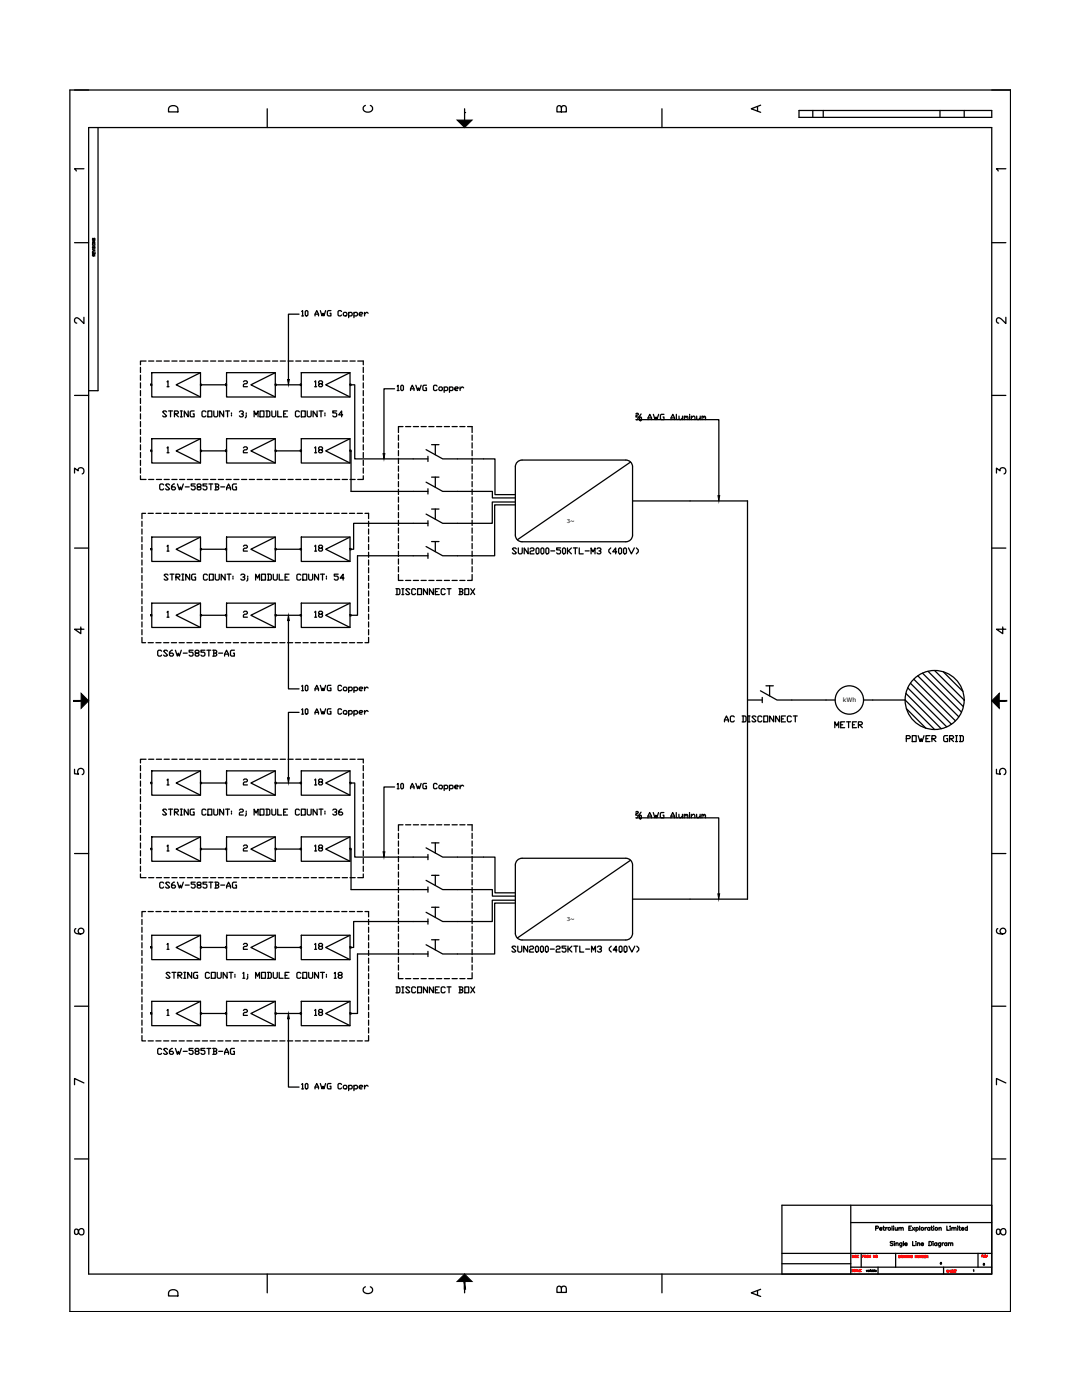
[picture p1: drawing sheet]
<svg xmlns="http://www.w3.org/2000/svg" width="216mm" height="279mm" viewBox="0 0 216 279" stroke-linecap="round" stroke-linejoin="round" font-family="sans-serif">
<defs><g id="words">
<g font-size="4.4">
<text x="32.5" y="23.6">D</text>
<text x="71.3" y="23.6">C</text>
<text x="110.1" y="23.6">B</text>
<text x="148.5" y="23.6">A</text>
<text x="13.8" y="66">2</text>
<text x="197.6" y="66">2</text>
<text x="13.8" y="96">3</text>
<text x="61.4" y="91.7">18</text>
<text x="197.6" y="96">3</text>
<text x="61.4" y="124.5">18</text>
<text x="13.8" y="127.7">4</text>
<text x="197.6" y="127.7">4</text>
<text x="13.8" y="155.9">5</text>
<text x="197.6" y="155.9">5</text>
<text x="61.4" y="158">18</text>
<text x="61.4" y="190.9">18</text>
<text x="32.5" y="260">D</text>
<text x="71.3" y="259.3">C</text>
<text x="110.1" y="259.3">B</text>
<text x="148.5" y="260">A</text>
</g>
<g font-size="4">
<text x="61.4" y="78.3">18</text>
<text x="61.4" y="111.1">18</text>
<text x="165.5" y="146.4">METER</text>
<text x="61.4" y="171.1">18</text>
<text x="13.8" y="187.7">6</text>
<text x="197.6" y="187.7">6</text>
<text x="61.4" y="203.9">18</text>
<text x="13.8" y="217.7">7</text>
<text x="197.6" y="217.7">7</text>
<text x="13.8" y="247.6">8</text>
<text x="197.6" y="247.6">8</text>
</g>
<g font-size="3.1">
<text x="13.8" y="35.3">1</text>
<text x="197.6" y="35.3">1</text>
</g>
<text font-size="1.2" x="168.2" y="140.2">kWh</text>
<g font-size="1.1">
<text x="113.1" y="104.4">3~</text>
<text x="113.1" y="183.9">3~</text>
</g>
</g></defs>
<!-- layer: Viewport -->
<path d="M19.6 25.5v52.5" fill="none" stroke="#000" stroke-width=".25"/>
<!-- layer: Title Block -->
<g fill="none" stroke="#000" stroke-width=".25">
<path d="M13.9 18h187.7v243.8h-187.7zM17.7 25.5h180.2v228.8h-180.2zM53.3 21.7v3.8M92.7 22.5h.1M92.7 21.7v3.8M132.1 21.7v3.8M159.4 23.4h38.5M159.4 22h38.5M162.2 22v1.4M164.3 22v1.4M187.6 22v1.4M192.4 22v1.4"/>
<path d="M14.9 48.4h2.8M18.5 50.3v.3h.4v-.3M18.5 49.8l.4 .2-.4 .2M18.5 48h.4l-.4 .4h.4M18.5 49.7h.4M18.5 49.1h.4M18.5 49.2v.4l.4-.4v.4M18.5 47.6v.3l.4-.3v.3M18.7 51.1v-.3h-.2v.3h.4M18.7 50.4v.2M18.9 50.7l-.2 .2M197.9 48.4h2.8"/>
<path d="M14.9 78.9h2.8M17.7 78h1.9M197.9 78.9h2.8M14.9 109.4h2.8M197.9 109.4h2.8M14.9 139.9h2.8M197.9 139.9h2.8M14.9 170.3h2.8M197.9 170.3h2.8M14.9 200.8h2.8M197.9 200.8h2.8M14.9 231.3h2.8"/>
<path d="M197.9 231.3h2.8M53.3 254.3v3.7M92.7 257.3h.1M92.7 254.3v3.7M132.1 254.3v3.7M156 252.2h13.8M156 250.1h41.9M169.8 240.5v13.8M169.8 244h28.1M169.8 252.9h28.1M171.8 250.1v2.8M175.2 252.9v1.4"/>
<path d="M178.7 250.1v2.8M188.3 252.9v1.4M195.1 250.1v2.8M197.9 240.5h-41.9v13.8"/>
<circle cx="18.7" cy="48.7" r=".22"/>
</g>
<g fill="#000" stroke="#000" stroke-width=".2">
<path d="M91.2 24h3l-1.5 1.5zM16.2 138.4l1.5 1.5-1.5 1.5zM197.9 139.9l1.5-1.5v3zM91.2 255.8l1.5-1.5 1.5 1.5z"/>
<path d="M14.7 139.8v.1l1.5-.1zM14.7 139.9l1.5-.1v.1z"/>
<path d="M199.4 139.9h1.5v-.1zM199.4 139.8h1.5l-1.5 .1z"/>
<path d="M92.6 255.8v1.5h.2zM92.6 255.8h.2v1.5z"/>
</g>
<!-- layer: TB_LABELS -->
<g fill="none" stroke="#f00" stroke-width=".25">
<path d="M170.2 253.4h-.2l.2 .3h-.2M170.3 250.6h-.3l.3 .2-.1 .2-.2-.1M170.5 250.5v.5M170.6 250.5h.3l-.3 .5h.3M170.7 253.5a.18 .18 0 0 0-.3-.1 .18 .18 0 0 0 0 .3 .18 .18 0 0 0 .3 0M170.8 253.8l.1-.5 .2 .5M170.8 253.6h.2M171.1 250.7h.1M171.2 253.3v.5h.3M171.3 250.5h-.2v.5h.2M171.6 253.6h.1M171.8 253.3h-.2v.5h.2"/>
<path d="M172.1 250.7h.2M172.4 250.5h-.3v.5M172.8 250.6h-.3l.3 .2-.1 .2-.2-.1M173.2 250.6a.19 .19 0 0 0-.2 0 .19 .19 0 0 0-.1 .3 .19 .19 0 0 0 .3 0v-.1M173.4 251v-.5l.1 .5 .2-.5v.5M174.6 250.5v.5l-.3-.5v.5M179.4 250.6a.23 .23 0 0 1 .3 .2 .23 .23 0 0 1-.3 .2zM179.8 250.8l.3-.1v-.1h-.3v.4M180 250.8l.1 .2M180.2 251l.1-.4 .2 .4M180.2 250.8h.2M180.6 250.6l.1 .4 .1-.4 .1 .4 .1-.4"/>
<path d="M181.1 250.6v.4M181.6 250.6v.4l-.3-.4v.4M182 250.7a.18 .18 0 0 0-.2-.1 .18 .18 0 0 0 0 .3 .18 .18 0 0 0 .2 0l-.1-.1M182.9 250.6v.4l-.3-.4v.4M183.1 250.6l.1 .4 .2-.1v-.3M183.6 251v-.4l.1 .4 .2-.4v.4M184.1 250.8l.2-.1v-.1h-.2v.4h.2l-.1-.2M184.5 250.8h.2M184.8 250.6h-.3v.4h.3M184.9 250.8l.2-.1 .1-.1h-.3v.4M185 250.8l.2 .2M189.2 253.5h-.3l.3 .3-.1 .1-.2-.1"/>
<path d="M189.4 253.7h.3M189.4 253.5v.4M189.7 253.5v.4M189.8 253.7h.2M190.1 253.5h-.3v.4h.3M190.2 253.7h.2M190.5 253.5h-.3v.4h.3M190.6 253.5h.3M190.7 253.5v.4M195.9 250.7h.3v-.2h-.3v.4M196.1 250.7l.1 .2M196.4 250.7h.1"/>
<path d="M196.6 250.5h-.2v.4h.2M196.7 250.5l.2 .4 .1-.4"/>
<circle cx="174.9" cy="250.7" r=".2"/>
</g>
<!-- layer: 0 -->
<g fill="none" stroke="#000" stroke-width=".25">
<path d="M159.4 22v1.4M197.9 22v1.4M59.7 62.7h-2.1v13M60.2 62.2l.2-.2v1M60.2 63h.4M60.9 62.2l.2-.2 .3 .2v.7l-.1 .1-.4-.1zM62.9 63v-.3l.3-.7 .4 .7v.3M62.9 62.7h.7M63.9 62l.4 1 .1-.5 .2 .5 .4-1M66 62h-.5l-.2 .2v.7l.2 .1h.5v-.5h-.1M68.1 62.2l-.1-.2h-.4l-.1 .2v.7l.1 .1h.4l.1-.1M68.7 62.3h.3l.2 .2v.4l-.2 .1h-.3l-.2-.1v-.4z"/>
<path d="M69.6 62.5l.1-.2h.4l.2 .2v.4l-.2 .1h-.5M69.6 62.3v1.1M70.6 62.5l.2-.2h.4l.1 .2v.4l-.1 .1h-.6M70.6 62.3v1.1M71.7 62.7h.5l.2-.2-.2-.2h-.3l-.2 .2v.4l.2 .1h.3M72.7 62.3v.7M73.5 62.5l-.4-.2-.4 .4M78.7 77.6h-2.1v12.9M79.3 77.1l.1-.2v1M79.3 77.9h.3M80 77.1l.2-.2 .3 .2v.7l-.2 .1-.3-.1zM81.9 77.9v-.3l.4-.7 .3 .7v.3"/>
<path d="M81.9 77.6h.7M83 76.9l.3 1 .2-.5 .2 .5 .3-1M85.1 76.9h-.5l-.2 .2v.7l.2 .1h.5v-.5h-.2M87.2 77.1l-.2-.2h-.3l-.2 .2v.7l.2 .1h.3l.2-.1M87.7 77.2h.4l.2 .2v.4l-.2 .1h-.4l-.1-.1v-.4zM88.6 77.4l.2-.2h.4l.1 .2v.4l-.1 .1h-.6M88.6 77.2v1.1M89.7 77.4l.2-.2h.3l.2 .2v.4l-.2 .1h-.5M89.7 77.2v1.1M90.7 77.6h.6l.2-.2-.2-.2h-.4l-.2 .2v.4l.2 .1h.4M91.8 77.2v.7M92.5 77.4l-.3-.2-.4 .4"/>
<path d="M126.9 82.6l.1-.1 .4 .1-.1 .2-.4 .2v.2h.5M126.9 83.7h16.5v15.2M127.6 83.3l.2-.1 .2 .1-.1 .7-.3-.2zM127.9 82.6l-.8 1.2M129.3 83.7v-.3l.4-.7 .3 .7v.3M129.3 83.4h.7M130.4 82.7l.3 1 .2-.5 .2 .5 .3-1M132.5 82.7h-.5l-.2 .2v.7l.2 .1h.5v-.5h-.2M133.9 83.7v-.3l.4-.7 .3 .7v.3M133.9 83.4h.7M135 82.7v.9l.1 .1M135.5 83v.6l.2 .1 .5-.3"/>
<path d="M136.2 83v.7M136.5 83.2l.2-.2 .2 .4M136.5 83v.7M136.9 83.2l.2-.2 .2 .2v.5M137.6 82.7v.2M137.6 83v.7M138 83.4l.5-.4 .2 .2v.5M138 83v.7M139 83v.6l.2 .1 .5-.3M139.7 83v.7M140.1 83.2l.2-.2 .1 .4M140.1 83v.7"/>
<path d="M140.4 83.2l.2-.2 .2 .2v.5M57.6 123.8v13.7h2.1M60.2 137l.2-.2v1M60.2 137.8h.4M60.9 137l.2-.2 .3 .2v.7l-.1 .1-.4-.1zM62.9 137.8v-.3l.3-.7 .4 .7v.3M62.9 137.5h.7M63.9 136.8l.4 1 .1-.5 .2 .5 .4-1M66 136.8h-.5l-.2 .2v.7l.2 .1h.5v-.5h-.1M68.1 137l-.1-.2h-.4l-.1 .2v.7l.1 .1h.4l.1-.1M68.7 137.1h.3l.2 .2v.4l-.2 .1h-.3l-.2-.1v-.4zM69.6 137.3l.1-.2h.4l.2 .2v.4l-.2 .1h-.5"/>
<path d="M69.6 137.1v1.1M70.6 137.3l.2-.2h.4l.1 .2v.4l-.1 .1h-.6M70.6 137.1v1.1M71.7 137.5h.5l.2-.2-.2-.2h-.3l-.2 .2v.4l.2 .1h.3M72.7 137.1v.7M73.5 137.3l-.4-.2-.4 .4M59.7 142.2h-2.1v13M60.2 141.6l.2-.1v1M60.2 142.5h.4M60.9 141.6l.2-.1 .3 .1v.7l-.1 .2-.4-.2zM62.9 142.5v-.3l.3-.7 .4 .7v.3M62.9 142.2h.7"/>
<path d="M63.9 141.5l.4 1 .1-.5 .2 .5 .4-1M66 141.5h-.5l-.2 .1v.7l.2 .2h.5v-.5h-.1M68.1 141.6l-.1-.1h-.4l-.1 .1v.7l.1 .2h.4l.1-.2M68.7 141.8h.3l.2 .2v.3l-.2 .2h-.3l-.2-.2v-.3zM69.6 142l.1-.2h.4l.2 .2v.3l-.2 .2h-.5M69.6 141.8v1.1M70.6 142l.2-.2h.4l.1 .2v.3l-.1 .2h-.6M70.6 141.8v1.1M71.7 142.2h.5l.2-.2-.2-.2h-.3l-.2 .2v.3l.2 .2h.3M72.7 141.8v.7M73.5 142l-.4-.2-.4 .4M78.7 157.1h-2.1v12.9"/>
<path d="M79.3 156.5l.1-.1v1M79.3 157.4h.3M80 156.5l.2-.1 .3 .1v.7l-.2 .2-.3-.2zM81.9 157.4v-.3l.4-.7 .3 .7v.3M81.9 157.1h.7M83 156.4l.3 1 .2-.5 .2 .5 .3-1M85.1 156.4h-.5l-.2 .1v.7l.2 .2h.5v-.5h-.2M87.2 156.5l-.2-.1h-.3l-.2 .1v.7l.2 .2h.3l.2-.2M87.7 156.7h.4l.2 .2v.3l-.2 .2h-.4l-.1-.2v-.3zM88.6 156.9l.2-.2h.4l.1 .2v.3l-.1 .2h-.6M88.6 156.7v1.1M89.7 156.9l.2-.2h.3l.2 .2v.3l-.2 .2h-.5"/>
<path d="M89.7 156.7v1.1M90.7 157.1h.6l.2-.2-.2-.2h-.4l-.2 .2v.3l.2 .2h.4M91.8 156.7v.7M92.5 156.9l-.3-.2-.4 .4M126.9 162.1l.1-.2 .4 .2-.2 .2-.3 .1v.3h.5M126.9 163.2h16.5v15.2M127.6 162.8l.1-.1 .3 .1-.1 .6-.3-.1zM127.9 162.1l-.8 1.2M129.3 163.2v-.3l.3-.7 .4 .7v.3M129.3 162.9h.7M130.3 162.2l.4 1 .2-.5 .2 .5 .3-1M132.5 162.2h-.6l-.1 .1v.7l.1 .2h.6v-.5h-.2"/>
<path d="M133.9 163.2v-.3l.3-.7 .4 .7v.3M133.9 162.9h.7M134.9 162.2v.8l.2 .2M135.5 162.5v.5l.2 .2 .5-.3M136.2 162.5v.7M136.5 162.7l.2-.2 .2 .4M136.5 162.5v.7M136.9 162.7l.2-.2 .1 .2v.5M137.6 162.2v.1M137.6 162.5v.7M137.9 162.9l.4-.4h.2l.1 .2v.5M137.9 162.5v.7"/>
<path d="M139 162.5v.5l.2 .2 .5-.3M139.7 162.5v.7M140.1 162.7l.1-.2 .2 .4M140.1 162.5v.7M140.4 162.7l.2-.2 .2 .2v.5M57.6 203.3v13.7h2.1M60.2 216.4l.2-.2v1.1M60.2 217.3h.4M60.9 216.4l.2-.2 .3 .2v.7l-.1 .2-.4-.2zM62.9 217.3v-.3l.3-.8 .4 .8v.3M62.9 217h.7M63.9 216.2l.4 1.1 .1-.5 .2 .5 .4-1.1"/>
<path d="M66 216.2h-.5l-.2 .2v.7l.2 .2h.5v-.5h-.1M68.1 216.4l-.1-.2h-.4l-.1 .2v.7l.1 .2h.4l.1-.2M68.7 216.6h.3l.2 .2v.3l-.2 .2h-.3l-.2-.2v-.3zM69.6 216.8l.1-.2h.4l.2 .2v.3l-.2 .2h-.5M69.6 216.6v1.1M70.6 216.8l.2-.2h.4l.1 .2v.3l-.1 .2h-.6M70.6 216.6v1.1M71.7 217h.5l.2-.2-.2-.2h-.3l-.2 .2v.3l.2 .2h.3M72.7 216.6v.7M73.5 216.8l-.4-.2-.4 .4M172.9 253.5l.1 .3 .1-.3M173.4 253.6h-.2l.2 .1"/>
<path d="M173.4 253.5v.3M173.5 253.5v.3M173.6 253.5l-.1 .1M173.7 253.4h.1M173.7 253.5v.3M174 253.6h-.2l.2 .1M174 253.5v.3M174.2 253.6h.2l-.2 .1M174.2 253.4v.4M174.5 253.4v.4M174.6 253.6h.2v-.1l-.2 .2h.2M174.7 245.1h.5v-.3l-.5-.1v.8"/>
<path d="M175.5 245.2h.5a.26 .26 0 0 0-.4-.2 .26 .26 0 0 0 0 .5l.4-.1M176.2 245h.3M176.3 244.7v.7l.2 .1M176.7 245v.5M177.1 245l-.4 .2M178 244.7v.8M178.2 247.9l-.2-.1-.4 .1 .5 .4v.3l-.5-.1M178.3 244.7h.1M178.3 245v.5M178.4 247.8h.1M178.5 248.1v.5M178.6 245l.1 .5 .4-.1"/>
<path d="M178.8 248.2l.4-.1v.5M178.8 248v.6M179.1 245v.5M179.4 245.1l.4-.1v.5M179.4 245v.5M179.8 245.1l.4-.1v.5M180 248l-.1 .8h-.3M180 248.2a.26 .26 0 0 0-.4-.1 .26 .26 0 0 0 0 .4 .26 .26 0 0 0 .4 0M180.3 247.8v.8M180.5 248.3h.5a.27 .27 0 0 0-.4-.2 .27 .27 0 0 0-.1 .4 .27 .27 0 0 0 .4 .1l.1-.1M181.4 245.1h.3M181.9 244.7h-.5v.8h.5"/>
<path d="M182.1 245l.4 .5M182.1 247.8v.8h.5M182.5 245l-.4 .5M182.7 247.8h.1M182.8 245.1a.26 .26 0 0 1 .4 0 .26 .26 0 0 1 0 .3 .26 .26 0 0 1-.4 0M182.8 245v.8M182.8 248.1v.5M183.1 248.2l.4-.1v.5M183.1 248v.6M183.5 244.7v.8M183.8 248.3h.5a.28 .28 0 0 0-.5-.1 .28 .28 0 0 0 0 .4 .28 .28 0 0 0 .5-.1M184.6 245v.5"/>
<path d="M184.9 245l-.3 .2M185.4 247.8h.2a.43 .43 0 0 1 .3 .4 .43 .43 0 0 1-.3 .4h-.2zM185.5 245.1a.27 .27 0 0 0-.4 0 .27 .27 0 0 0 0 .3 .27 .27 0 0 0 .4 0M185.5 245v.5M185.8 245h.2M185.9 244.7v.7l.2 .1M186.2 247.8h.1M186.2 248.1v.5M186.3 244.7h.1M186.3 245v.5M186.9 248.2a.26 .26 0 0 0-.3-.1 .26 .26 0 0 0 0 .4 .26 .26 0 0 0 .3 0M186.9 248v.6"/>
<path d="M187.4 245.1l.4-.1v.5M187.4 245v.5M187.7 248l-.1 .8h-.3M187.7 248.2a.26 .26 0 0 0-.4-.1 .26 .26 0 0 0 0 .4 .26 .26 0 0 0 .4 0M187.9 252l-.3 .1 .2 .2v-.2l-.2 .1M188 248v.6M188.3 248l-.3 .3M188.9 244.7v.8h.5M188.9 248.2a.26 .26 0 0 0-.3-.1 .26 .26 0 0 0 0 .4 .26 .26 0 0 0 .3 0M188.9 248v.6M189.3 248.2l.3-.1 .1 .5M189.3 248v.6"/>
<path d="M189.6 244.7h.1M189.6 245v.5M189.7 248.2l.4-.1v.5M189.9 245.1l.4-.1 .1 .5M189.9 245v.5M190.4 245.1l.3-.1 .1 .5M191.1 244.7h.1M191.1 245v.5M191.3 245h.3M191.4 244.7v.7l.2 .1M191.8 245.2h.5a.26 .26 0 0 0-.3-.2 .26 .26 0 0 0-.2 .3 .26 .26 0 0 0 .2 .2l.3-.1M193 245.1a.27 .27 0 0 0-.4 0 .27 .27 0 0 0 0 .3 .27 .27 0 0 0 .4 0"/>
<path d="M193 244.7v.8M194.2 253.5l.1-.1v.4M197.9 240.5v13.8h-41.9"/>
<circle cx="177.5" cy="245.2" r=".27"/>
<circle cx="184.1" cy="245.2" r=".27"/>
<circle cx="186.8" cy="245.2" r=".27"/>
<circle cx="196.3" cy="252.3" r=".17"/>
</g>
<!-- layer: BLK_10AWG -->
<g fill="none" stroke="#000" stroke-width=".25">
<path d="M30.1 76.7h.2v.2h-.2zM30.3 74.4h9.7v4.8h-9.7zM33.3 76.2l.2-.2v1.2M33.3 77.2h.4M40 74.4l-4.8 2.4 4.8 2.4M40 76.7h.2v.2h-.2zM45 76.7h.2v.2h-.2zM45.1 76.6v.2h-5.1M45.2 74.4h9.7v4.8h-9.7zM48.6 76.2l.2-.2h.4l.2 .2-.2 .4h-.4l-.2 .2v.4h.8M54.9 74.4l-4.8 2.4 4.8 2.4M54.9 76.7h.2v.2h-.2z"/>
<path d="M54.9 76.8h5.3M59.9 76.7h.2v.2h-.2zM60.1 74.4h9.7v4.8h-9.7zM69.8 74.4l-4.8 2.4 4.8 2.4M69.8 76.7h.2v.2h-.2zM70 76.8h.7M70.8 76.8v14.8h11.6M30.1 89.8h.2v.3h-.2zM30.3 87.5h9.7v4.9h-9.7zM33.3 89.4l.2-.2v1.2M33.3 90.4h.4M40 87.5l-4.8 2.5 4.8 2.4"/>
<path d="M40 89.8h.2v.3h-.2zM45 89.8h.2v.3h-.2zM45.1 89.8v.2h-5.1M45.2 87.5h9.7v4.9h-9.7zM48.6 89.4l.2-.2h.4l.2 .2-.2 .4h-.4l-.2 .2v.4h.8M54.9 87.5l-4.8 2.5 4.8 2.4M54.9 89.8h.2v.3h-.2zM54.9 90h5.3M60.1 87.5h9.7v4.9h-9.7zM69.8 87.5l-4.8 2.5 4.8 2.4M69.8 89.8h.2v.3h-.2zM70 90v8.1h12.4"/>
<path d="M91.3 98.1h6.9v1.3h4.6M91.3 91.6h7.5v7.1h4M103.4 92.1l.8-.3h20.7a1.34 1.34 0 0 1 1.3 1.4v13.6a1.34 1.34 0 0 1-1.3 1.3h-20.7a1.34 1.34 0 0 1-1.4-1.3v-13.6l.1-.5zM125.8 92.2l-22.6 15.5M126.2 100h23v79.4h-23M30.1 109.5h.2v.2h-.2zM30.3 107.2h9.7v4.8h-9.7zM33.3 109l.2-.2v1.2M33.3 110h.4M40 107.2l-4.8 2.4 4.8 2.4M40 109.5h.2v.2h-.2zM40 109.6h5.1"/>
<path d="M45 109.5h.2v.2h-.2zM45.2 107.2h9.7v4.8h-9.7zM48.6 109l.2-.2h.4l.2 .2-.2 .4h-.4l-.2 .2v.4h.8M54.9 107.2l-4.8 2.4 4.8 2.4M54.9 109.5h.2v.2h-.2zM54.9 109.6h5.3M59.9 109.5h.2v.2h-.2zM60.1 107.2h9.7v4.8h-9.7zM69.8 107.2l-4.8 2.4 4.8 2.4M69.8 109.5h.2v.2h-.2zM82.4 104.4h-11.8v5.2h-.6M82.4 110.9h-11.1v11.9h-1.3"/>
<path d="M102.8 100.2h-4.6v4.2h-6.9M102.8 100.8h-4.1v10.1h-7.4M30.1 122.7h.2v.2h-.2zM30.3 120.4h9.7v4.8h-9.7zM33.3 122.2l.2-.2v1.2M33.3 123.2h.4M40 120.4l-4.8 2.4 4.8 2.4M40 122.7h.2v.2h-.2zM40 122.8h5.1M45 122.7h.2v.2h-.2zM45.2 120.4h9.7v4.8h-9.7zM48.6 122.2l.2-.2h.4l.2 .2-.2 .4h-.4l-.2 .2v.4h.8"/>
<path d="M54.9 120.4l-4.8 2.4 4.8 2.4M54.9 122.7h.2v.2h-.2zM54.9 122.8h5.3M60.1 120.4h9.7v4.8h-9.7zM69.8 120.4l-4.8 2.4 4.8 2.4M69.8 122.7h.2v.2h-.2zM158 139.7h8.6M172.3 139.7h8.3M30.1 156.1h.2v.3h-.2zM30.3 153.8h9.7v4.9h-9.7zM33.3 155.7l.2-.2v1.1M33.3 156.6h.4"/>
<path d="M40 153.8l-4.8 2.5 4.8 2.4M40 156.1h.2v.3h-.2zM45 156.1h.2v.3h-.2zM45.1 156v.3h-5.1M45.2 153.8h9.7v4.9h-9.7zM48.6 155.7l.2-.2h.4l.2 .2-.2 .4h-.4l-.2 .2v.3h.8M54.9 153.8l-4.8 2.5 4.8 2.4M54.9 156.1h.2v.3h-.2zM54.9 156.3h5.3M60.1 153.8h9.7v4.9h-9.7zM69.8 153.8l-4.8 2.5 4.8 2.4M69.8 156.1h.2v.3h-.2z"/>
<path d="M70 156.3h.7M70.8 156.3v14.8h11.6M30.1 169.3h.2v.3h-.2zM30.3 167h9.7v4.9h-9.7zM33.3 168.9l.2-.3v1.2M33.3 169.8h.4M40 167l-4.8 2.5 4.8 2.4M40 169.3h.2v.3h-.2zM45 169.3h.2v.3h-.2zM45.1 169.3v.2h-5.1M45.2 167h9.7v4.9h-9.7zM48.6 168.9l.2-.3h.4l.2 .3-.2 .3h-.4l-.2 .2v.4h.8"/>
<path d="M54.9 167l-4.8 2.5 4.8 2.4M54.9 169.3h.2v.3h-.2zM54.9 169.5h5.3M59.9 169.3h.2v.3h-.2zM60.1 167h9.7v4.9h-9.7zM69.8 167l-4.8 2.5 4.8 2.4M69.8 169.3h.2v.3h-.2zM70 169.5v8h12.4M91.3 177.5h6.9v1.3h4.6M91.3 171.1h7.5v7.1h4M102.8 172.6a1.34 1.34 0 0 1 1.4-1.3h20.7a1.34 1.34 0 0 1 1.3 1.3M102.8 172.6v13.7a1.34 1.34 0 0 0 1.4 1.3h20.7a1.34 1.34 0 0 0 1.3-1.3v-13.7"/>
<path d="M102.8 179.7h-4.6v4.2h-6.9M125.8 171.7l-22.6 15.5M30.1 188.9h.2v.3h-.2zM30.3 199.8h9.7v4.9h-9.7zM30.3 186.7h9.7v4.8h-9.7zM33.3 188.5l.2-.2v1.2M33.3 189.5h.4M40 199.8l-4.8 2.5 4.8 2.4M40 186.7l-4.8 2.4 4.8 2.4M40 188.9h.2v.3h-.2zM40 189.1h5.1M45 188.9h.2v.3h-.2z"/>
<path d="M45.2 199.8h9.7v4.9h-9.7zM45.2 186.7h9.7v4.8h-9.7zM48.6 188.5l.2-.2h.4l.2 .2-.2 .4h-.4l-.2 .2v.4h.8M54.9 199.8l-4.8 2.5 4.8 2.4M54.9 186.7l-4.8 2.4 4.8 2.4M54.9 188.9h.2v.3h-.2zM54.9 189.1h5.3M60.1 199.8h9.7v4.9h-9.7zM60.1 186.7h9.7v4.8h-9.7zM69.8 199.8l-4.8 2.5 4.8 2.4M69.8 186.7l-4.8 2.4 4.8 2.4M69.8 188.9h.2v.3h-.2z"/>
<path d="M82.4 183.9h-11.8v5.2h-.6M82.4 190.4h-11.1v11.9h-1.3M102.8 180.2h-4.1v10.2h-7.4M30.1 202.1h.2v.3h-.2zM33.3 201.7l.2-.2v1.1M33.3 202.6h.4M40 202.1h.2v.3h-.2zM40 202.3h5.1M45 202.1h.2v.3h-.2zM48.6 201.7l.2-.2h.4l.2 .2-.2 .3h-.4l-.2 .3v.3h.8M54.9 202.1h.2v.3h-.2zM54.9 202.3h5.3"/>
<path d="M59.9 202.1h.2v.3h-.2zM69.8 202.1h.2v.3h-.2z"/>
<circle cx="169.5" cy="139.7" r="2.83"/>
</g>
<!-- layer: LOCBOX -->
<g fill="none" stroke="#000" stroke-width=".25">
<path d="M28 73.3v1M28 74.9v1M28 76.4v1M28 77.9v1.1M28 79.5v1M29.1 72.1h-1.1v.7M29.7 72.1h1M31.2 72.1h1M32.7 72.1h1.1M34.3 72.1h1M35.8 72.1h1.1M37.4 72.1h1"/>
<path d="M38.9 72.1h1.1M40.5 72.1h1M42 72.1h1M43.6 72.1h1M45.1 72.1h1M46.7 72.1h1M48.2 72.1h1M49.7 72.1h1.1M51.3 72.1h1M52.8 72.1h1.1M54.4 72.1h1M55.9 72.1h1.1"/>
<path d="M57.5 72.1h1M59 72.1h1M60.6 72.1h1M62.1 72.1h1M63.7 72.1h1M65.2 72.1h1M66.7 72.1h1.1M68.3 72.1h1M69.8 72.1h1.1M71.4 72.1h1.1v.7M72.5 73.3v1M72.5 74.9v1"/>
<path d="M72.5 76.4v1M72.5 77.9v1.1M72.5 79.5v1M28 94.9v.8h1.1M28 81v1.1M28 82.6v1M28 84.1v1.1M28 85.7v1M28 87.2v1M28 88.8v1M28 90.3v1M28 91.9v1"/>
<path d="M28 93.4v1M29.7 95.7h1M31.2 95.7h1M32.7 96.8l-.2-.2h-.4l-.2 .2v.8l.2 .2h.4l.2-.2M32.7 95.7h1.1M33.2 82.2l-.2-.2h-.3l-.2 .2 .7 .8-.2 .2h-.3l-.2-.2M33.6 82h.8M33.8 96.8l-.2-.2h-.4l-.2 .2 .8 .8-.2 .2h-.4l-.2-.2M34 82v1.2M34.3 95.7h1M34.8 82.6h.6l.2-.4-.2-.2h-.6v1.2M34.8 96.6h-.2l-.4 .4v.6l.2 .2h.4l.2-.4-.2-.2h-.6"/>
<path d="M35 82.6l.6 .6M35.4 96.6l.4 1.2 .2-.6 .2 .6 .4-1.2M35.8 95.7h1.1M36 82h.4M36 83.2h.4M36.2 82v1.2M37 97.2h.8M37.4 95.7h1M37.6 82v1.2l-.8-1.2v1.2M38.7 82h-.6l-.2 .2v.8l.2 .2h.6v-.6h-.2M38.9 95.7h1.1M38.9 96.6h-.7v.4h.5l.2 .2v.4l-.2 .2h-.4l-.1-.2"/>
<path d="M39.5 97.2l-.2-.2 .2-.4h.4l.2 .2-.2 .4h-.4l-.2 .2 .2 .4h.4l.2-.2-.2-.4M40.5 95.7h1M41.1 82.2l-.2-.2h-.4l-.2 .2v.8l.2 .2h.4l.2-.2M41.3 96.6h-.8v.4h.6l.2 .2v.4l-.2 .2h-.4l-.2-.2M41.5 82h.8v1.2h-.8zM41.7 96.6h.8M42 95.7h1M42.1 96.6v1.2M42.7 82v1l.2 .2h.3l.2-.2v-1M42.9 96.6h.5l.2 .2-.2 .4M43.1 97.2h.3l.2 .4-.2 .2h-.5M43.1 96.6v1.2"/>
<path d="M43.6 95.7h1M44 97.2h.8M44.6 82v1.2l-.8-1.2v1.2M45 82h.8M45.1 95.7h1M45.2 97.8v-.4l.4-.8 .4 .8v.4M45.2 97.4h.8M45.4 82v1.2M46.2 82.4v.2M46.2 82.8v.2M46.7 95.7h1M47.2 96.6h-.6l-.2 .2v.8l.2 .2h.6v-.6h-.2"/>
<path d="M47.8 82.2l.2-.2h.3l.2 .2v.2l-.3 .2M48.2 95.7h1M48.3 82.6l.2 .2-.2 .4h-.3l-.2-.2M49.1 82.8v.4l-.2 .2M49.1 82.4v.2M49.7 95.7h1.1M50.7 83.2v-1.2l.4 .8 .4-.8v1.2M51.3 95.7h1M51.9 82h.8v1.2h-.8zM52.8 95.7h1.1M53.1 82h.6l.1 .2v.8l-.1 .2h-.6M53.3 82v1.2"/>
<path d="M54.2 82v1l.2 .2h.4l.2-.2v-1M54.4 95.7h1M55.4 82v1.2h.8M55.9 95.7h1.1M56.6 82.6h.4M57.4 82h-.8v1.2h.8M57.5 95.7h1M59 95.7h1M59.7 82.2l-.2-.2h-.4l-.1 .2v.8l.1 .2h.4l.2-.2M60.1 82h.8v1.2h-.8zM60.6 95.7h1M61.3 82v1l.2 .2h.4l.2-.2v-1"/>
<path d="M62.1 95.7h1M63.3 82v1.2l-.8-1.2v1.2M63.7 95.7h1M63.7 82h.7M64.1 82v1.2M64.8 82.4v.2M64.8 82.8v.2M65.2 95.7h1M66.7 95.7h1.1M67.2 82h-.8v.4h.6l.2 .2v.4l-.2 .2h-.4l-.2-.2M68.3 95.7h1M68.4 82.8h-.8l.6-.8v1.2"/>
<path d="M69.8 95.7h1.1M72.5 94.9v.8h-1.1M72.5 81v1.1M72.5 82.6v1M72.5 84.1v1.1M72.5 85.7v1M72.5 87.2v1M72.5 88.8v1M72.5 90.3v1M72.5 91.9v1M72.5 93.4v1M79.5 86.8v1.1"/>
<path d="M79.5 88.4v1M79.5 89.9v1.1M79.5 91.5v1M79.5 93v1M79.5 94.6v1M79.5 96.1v1M79.5 97.6v1.1M79.5 99.2v1M80.4 85.1h-.9v1.2M80.9 85.1h1.1M82.5 85.1h1M84 85.1h1.1"/>
<path d="M85.6 85.1h1M87.1 85.1h1M88.7 85.1h1M90.2 85.1h1M91.8 85.1h1M93.3 85.1h.9v1.2M94.2 86.8v1.1M94.2 88.4v1M94.2 89.9v1.1M94.2 91.5v1M94.2 93v1M94.2 94.6v1"/>
<path d="M94.2 96.1v1M94.2 97.6v1.1M94.2 99.2v1M28.3 104v1.1M28.3 105.6v1M28.3 107.1v1M28.3 108.7v1M28.3 110.2v1M28.3 111.8v1M28.3 113.3v1M28.3 114.8v1.1M28.3 116.4v1"/>
<path d="M28.3 117.9v1.1M28.3 119.5v1M29 102.5h-.7v1M29.6 102.5h1M31.1 102.5h1M32.7 102.5h1M33.5 114.8l-.2-.2h-.4l-.2 .2 .8 .8-.2 .2h-.4l-.2-.2M33.9 114.6h.8M34.2 102.5h1M34.3 114.6v1.2M35.1 115.2h.6l.2-.4-.2-.2h-.6v1.2M35.3 115.2l.6 .6"/>
<path d="M35.7 102.5h1.1M36.3 114.6h.4M36.3 115.8h.4M36.5 114.6v1.2M37.3 102.5h1M37.8 114.6v1.2l-.7-1.2v1.2M38.8 102.5h1.1M39 114.6h-.6l-.2 .2v.8l.2 .2h.6v-.6h-.2M40.4 102.5h1M41.4 114.8l-.2-.2h-.4l-.2 .2v.8l.2 .2h.4l.2-.2M41.8 114.6h.8v1.2h-.8zM41.9 102.5h1.1"/>
<path d="M43 114.6v1l.2 .2h.3l.2-.2v-1M43.5 102.5h1M44.9 114.6v1.2l-.8-1.2v1.2M45 102.5h1M45.3 114.6h.8M45.7 114.6v1.2M46.5 115v.2M46.5 115.4v.2M46.6 102.5h1M48.1 114.8l.2-.2h.3l.2 .2v.2l-.3 .2M48.1 102.5h1M48.6 115.2l.2 .2-.2 .4h-.3l-.2-.2"/>
<path d="M49.4 115.4v.4l-.2 .2M49.4 115v.2M49.6 102.5h1.1M51 115.8v-1.2l.4 .8 .4-.8v1.2M51.2 102.5h1M52.2 114.6h.8v1.2h-.8zM52.7 102.5h1.1M53.4 114.6h.5l.2 .2v.8l-.2 .2h-.5M53.6 114.6v1.2M54.3 102.5h1M54.5 114.6v1l.2 .2h.4l.2-.2v-1M55.7 114.6v1.2h.8"/>
<path d="M55.8 102.5h1.1M56.9 115.2h.4M57.4 102.5h1M57.7 114.6h-.8v1.2h.8M58.9 102.5h1M60 114.8l-.2-.2h-.4l-.2 .2v.8l.2 .2h.4l.2-.2M60.4 114.6h.8v1.2h-.8zM60.5 102.5h1M61.6 114.6v1l.2 .2h.4l.2-.2v-1M62 102.5h1M63.6 114.6v1.2l-.8-1.2v1.2M63.6 102.5h1"/>
<path d="M63.9 114.6h.8M64.4 114.6v1.2M65.1 102.5h1M65.1 115v.2M65.1 115.4v.2M66.6 102.5h1.1M67.5 114.6h-.8v.4h.6l.2 .2v.4l-.2 .2h-.4l-.2-.2M68.2 102.5h1M68.7 115.4h-.8l.6-.8v1.2M69.7 102.5h1.1M71.3 102.5h1M72.8 102.5h.7v1"/>
<path d="M73.5 104v1.1M73.5 105.6v1M73.5 107.1v1M73.5 108.7v1M73.5 110.2v1M73.5 111.8v1M73.5 113.3v1M73.5 114.8v1.1M73.5 116.4v1M73.5 117.9v1.1M73.5 119.5v1M79 117.5h.6l.2 .2v.8l-.2 .2h-.6"/>
<path d="M79.2 117.5v1.2M79.5 114.7v1.1h.9M79.5 100.7v1.1M79.5 102.3v1M79.5 103.8v1.1M79.5 105.4v1M79.5 106.9v1.1M79.5 108.5v1M79.5 110v1M79.5 111.6v1M79.5 113.1v1M80.2 117.5h.4"/>
<path d="M80.2 118.7h.4M80.4 117.5v1.2M80.9 115.8h1.1M81.8 117.7l-.2-.2h-.4l-.2 .2 .8 .8-.2 .2h-.4l-.2-.2M82.5 115.8h1M82.9 117.7l-.2-.2h-.4l-.1 .2v.8l.1 .2h.4l.2-.2M83.3 117.5h.8v1.2h-.8zM84 115.8h1.1M85.3 117.5v1.2l-.8-1.2v1.2M85.6 115.8h1M86.5 117.5v1.2l-.8-1.2v1.2M86.9 118.1h.4"/>
<path d="M87.1 115.8h1M87.6 117.5h-.7v1.2h.7M88.7 115.8h1M88.8 117.7l-.2-.2h-.4l-.2 .2v.8l.2 .2h.4l.2-.2M89.2 117.5h.8M89.6 117.5v1.2M90.2 115.8h1M91.6 117.5h.6l.2 .2-.2 .4M91.8 115.8h1M91.8 118.1h.4l.2 .4-.2 .2h-.6M91.8 117.5v1.2M92.7 117.5h.8v1.2h-.8z"/>
<path d="M93.9 117.5l.8 1.2M94.2 114.7v1.1h-.9M94.2 100.7v1.1M94.2 102.3v1M94.2 103.8v1.1M94.2 105.4v1M94.2 106.9v1.1M94.2 108.5v1M94.2 110v1M94.2 111.6v1M94.2 113.1v1M94.7 117.5l-.8 1.2"/>
<path d="M103 109.6l-.2-.2h-.4l-.2 .2 .8 .7-.2 .2h-.4l-.2-.2M103.4 109.4v.9l.2 .2h.4l.2-.2v-.9M105.4 109.4v1.1l-.8-1.1v1.1M105.8 109.6l.2-.2h.4l.2 .2-.2 .3h-.4l-.2 .2v.4h.8M107.1 109.4l.4 .2v.7l-.1 .2-.4-.2v-.7zM107.9 109.6l.2-.2 .4 .2v.7l-.2 .2-.4-.2zM109.1 109.4l.4 .2v.7l-.2 .2-.4-.2v-.7zM109.9 109.9h.8M111.9 109.4h-.8v.3h.6l.2 .2v.4l-.2 .2h-.4l-.2-.2M112.3 109.6l.2-.2 .3 .2v.7l-.2 .2-.3-.2zM113.2 109.4v1.1M113.4 109.9l.6 .6"/>
<path d="M114 109.4l-.6 .5h-.2M114.4 109.4h.8M114.8 109.4v1.1M115.6 109.4v1.1h.8M116.8 109.9h.8M117.9 110.5v-1.1l.4 .7 .4-.7v1.1M119.1 109.6l.2-.2h.4l.2 .3-.4 .2M119.7 109.9l.2 .2-.2 .4h-.4l-.2-.2M121.9 109.4l-.4 .3v.4l.4 .4M123 110.1h-.7l.6-.7v1.1M123.4 109.6l.2-.2 .4 .2v.7l-.2 .2-.4-.2zM124.6 109.4l.4 .2v.7l-.2 .2-.4-.2v-.7z"/>
<path d="M125.4 109.4l.6 1.1 .6-1.1M127 109.4l.4 .3v.4l-.4 .4M28.3 127.2v1.1h.7M28.3 121v1.1M28.3 122.6v1M28.3 124.1v1M28.3 125.7v1M29.6 128.3h1M31.1 128.3h1M32.3 130l-.2-.2h-.4l-.2 .2v.7l.2 .2h.4l.2-.2M32.7 128.3h1M33.4 130l-.2-.2h-.4l-.2 .2 .8 .7-.2 .2h-.4l-.2-.2"/>
<path d="M34.2 128.3h1M34.4 129.8h-.2l-.4 .4v.5l.2 .2h.4l.2-.2-.2-.4h-.6M35 129.8l.4 1.1 .2-.6 .2 .6 .4-1.1M35.7 128.3h1.1M36.6 130.3h.8M37.3 128.3h1M38.5 129.8h-.8v.4h.6l.2 .1v.4l-.2 .2h-.4l-.2-.2M38.8 128.3h1.1M39.1 130.3l-.2-.1 .2-.4h.4l.2 .2-.2 .3h-.4l-.2 .2 .2 .4h.4l.2-.2-.2-.4M40.4 128.3h1M40.9 129.8h-.8v.4h.6l.2 .1v.4l-.2 .2h-.4l-.2-.2M41.3 129.8h.8"/>
<path d="M41.7 129.8v1.1M41.9 128.3h1.1M42.5 129.8h.5l.2 .2-.2 .3M42.7 130.3h.3l.2 .4-.2 .2h-.5M42.7 129.8v1.1M43.5 128.3h1M43.6 130.3h.8M44.8 130.9v-.4l.4-.7 .4 .7v.4M44.8 130.5h.8M45 128.3h1M46.6 128.3h1M46.8 129.8h-.6l-.2 .2v.7l.2 .2h.6v-.6h-.2"/>
<path d="M48.1 128.3h1M49.6 128.3h1.1M51.2 128.3h1M52.7 128.3h1.1M54.3 128.3h1M55.8 128.3h1.1M57.4 128.3h1M58.9 128.3h1M60.5 128.3h1M62 128.3h1M63.6 128.3h1M65.1 128.3h1"/>
<path d="M66.6 128.3h1.1M68.2 128.3h1M69.7 128.3h1.1M71.3 128.3h1M73.5 127.2v1.1h-.7M73.5 121v1.1M73.5 122.6v1M73.5 124.1v1M73.5 125.7v1M28 152.8v1M28 154.3v1.1M28 155.9v1"/>
<path d="M28 157.4v1M28 159v1M29.1 151.5h-1.1v.8M29.7 151.5h1M31.2 151.5h1M32.7 151.5h1.1M34.3 151.5h1M35.8 151.5h1.1M37.4 151.5h1M38.9 151.5h1.1M40.5 151.5h1M42 151.5h1"/>
<path d="M43.6 151.5h1M45.1 151.5h1M46.7 151.5h1M48.2 151.5h1M49.7 151.5h1.1M51.3 151.5h1M52.8 151.5h1.1M54.4 151.5h1M55.9 151.5h1.1M57.5 151.5h1M59 151.5h1M60.6 151.5h1"/>
<path d="M62.1 151.5h1M63.7 151.5h1M65.2 151.5h1M66.7 151.5h1.1M68.3 151.5h1M69.8 151.5h1.1M71.4 151.5h1.1v.8M72.5 152.8v1M72.5 154.3v1.1M72.5 155.9v1M72.5 157.4v1M72.5 159v1"/>
<path d="M144.6 144.1v-.4l.4-.8 .3 .8v.4M144.6 143.7h.7M146.5 143.1l-.2-.2h-.4l-.2 .2v.8l.2 .2h.4l.2-.2M148.1 142.9h.6l.2 .2v.8l-.2 .2h-.6M148.3 142.9v1.2M149.3 142.9h.4M149.3 144.1h.4M149.5 142.9v1.2M150.8 143.1l-.2-.2h-.4l-.1 .2 .7 .8-.2 .2h-.4l-.1-.2M152 143.1l-.2-.2h-.4l-.2 .2v.8l.2 .2h.4l.2-.2M152.4 142.9h.8v1.2h-.8zM154.4 142.9v1.2l-.8-1.2v1.2"/>
<path d="M155.5 142.9v1.2l-.7-1.2v1.2M155.9 143.5h.4M156.7 142.9h-.8v1.2h.8M157.9 143.1l-.2-.2h-.4l-.2 .2v.8l.2 .2h.4l.2-.2M158.3 142.9h.8M158.7 142.9v1.2M180.8 147.4h.6l.2-.4-.2-.2h-.6v1.2M182 146.8h.8v1.2h-.8zM183.2 146.8l.4 1.2 .2-.6 .2 .6 .4-1.2M184.8 147.4h.4M185.6 146.8h-.8v1.2h.8M186 147.4h.5l.2-.4-.2-.2h-.5v1.2"/>
<path d="M186.1 147.4l.6 .6M189.1 146.8h-.6l-.2 .2v.8l.2 .2h.6v-.6h-.2M189.5 147.4h.6l.2-.4-.2-.2h-.6v1.2M189.7 147.4l.6 .6M190.7 148h.4M190.7 146.8h.4M190.9 146.8v1.2M191.4 146.8h.6l.2 .2v.8l-.2 .2h-.6M191.6 146.8v1.2M28 174.4v.8h1.1M28 160.5v1M28 162.1v1"/>
<path d="M28 163.6v1M28 165.1v1.1M28 166.7v1M28 168.2v1.1M28 169.8v1M28 171.3v1.1M28 172.9v1M29.7 175.2h1M31.2 175.2h1M32.7 176.2l-.2-.1h-.4l-.2 .1v.8l.2 .2h.4l.2-.2M32.7 175.2h1.1M33.2 161.7l-.2-.2h-.3l-.2 .2 .7 .8-.2 .2h-.3l-.2-.2"/>
<path d="M33.6 161.5h.8M33.8 176.2l-.2-.1h-.4l-.2 .1 .8 .8-.2 .2h-.4l-.2-.2M34 161.5v1.2M34.3 175.2h1M34.8 162.1h.6l.2-.4-.2-.2h-.6v1.2M34.8 176.1h-.2l-.4 .3v.6l.2 .2h.4l.2-.4-.2-.2h-.6M35 162.1l.6 .6M35.4 176.1l.4 1.1 .2-.6 .2 .6 .4-1.1M35.8 175.2h1.1M36 161.5h.4M36 162.7h.4M36.2 161.5v1.2"/>
<path d="M37 176.6h.8M37.4 175.2h1M37.6 161.5v1.2l-.8-1.2v1.2M38.7 161.5h-.6l-.2 .2v.8l.2 .2h.6v-.6h-.2M38.9 175.2h1.1M38.9 176.1h-.7v.3h.5l.2 .2v.4l-.2 .2h-.4l-.1-.2M39.5 176.6l-.2-.2 .2-.3h.4l.2 .1-.2 .4h-.4l-.2 .2 .2 .4h.4l.2-.2-.2-.4M40.5 175.2h1M41.1 161.7l-.2-.2h-.4l-.2 .2v.8l.2 .2h.4l.2-.2M41.3 176.1h-.8v.3h.6l.2 .2v.4l-.2 .2h-.4l-.2-.2M41.5 161.5h.8v1.2h-.8zM41.7 176.1h.8"/>
<path d="M42 175.2h1M42.1 176.1v1.1M42.7 161.5v1l.2 .2h.3l.2-.2v-1M42.9 176.1h.5l.2 .1-.2 .4M43.1 176.6h.3l.2 .4-.2 .2h-.5M43.1 176.1v1.1M43.6 175.2h1M44 176.6h.8M44.6 161.5v1.2l-.8-1.2v1.2M45 161.5h.8M45.1 175.2h1M45.2 177.2v-.4l.4-.7 .4 .7v.4"/>
<path d="M45.2 176.8h.8M45.4 161.5v1.2M46.2 161.9v.2M46.2 162.3v.2M46.7 175.2h1M47.2 176.1h-.6l-.2 .1v.8l.2 .2h.6v-.6h-.2M47.8 161.7l.2-.2h.3l.2 .2-.2 .4h-.3l-.2 .2v.4h.7M48.2 175.2h1M49.1 162.3v.4l-.2 .2M49.1 161.9v.2M49.7 175.2h1.1M50.7 162.7v-1.2l.4 .8 .4-.8v1.2"/>
<path d="M51.3 175.2h1M51.9 161.5h.8v1.2h-.8zM52.8 175.2h1.1M53.1 161.5h.6l.1 .2v.8l-.1 .2h-.6M53.3 161.5v1.2M54.2 161.5v1l.2 .2h.4l.2-.2v-1M54.4 175.2h1M55.4 161.5v1.2h.8M55.9 175.2h1.1M56.6 162.1h.4M57.4 161.5h-.8v1.2h.8M57.5 175.2h1"/>
<path d="M59 175.2h1M59.7 161.7l-.2-.2h-.4l-.1 .2v.8l.1 .2h.4l.2-.2M60.1 161.5h.8v1.2h-.8zM60.6 175.2h1M61.3 161.5v1l.2 .2h.4l.2-.2v-1M62.1 175.2h1M63.3 161.5v1.2l-.8-1.2v1.2M63.7 175.2h1M63.7 161.5h.7M64.1 161.5v1.2M64.8 161.9v.2M64.8 162.3v.2"/>
<path d="M65.2 175.2h1M66.4 161.7l.2-.2h.4l.2 .2v.2l-.4 .2M66.7 175.2h1.1M67 162.1l.2 .2-.2 .4h-.4l-.2-.2M68.2 161.5h-.2l-.4 .4v.6l.2 .2h.4l.2-.2-.2-.4h-.6M68.3 175.2h1M69.8 175.2h1.1M72.5 174.4v.8h-1.1M72.5 160.5v1M72.5 162.1v1M72.5 163.6v1M72.5 165.1v1.1"/>
<path d="M72.5 166.7v1M72.5 168.2v1.1M72.5 169.8v1M72.5 171.3v1.1M72.5 172.9v1M79.5 166.3v1M79.5 167.8v1.1M79.5 169.4v1M79.5 170.9v1.1M79.5 172.5v1M79.5 174v1.1M79.5 175.6v1"/>
<path d="M79.5 177.1v1.1M79.5 178.7v1M80.4 164.6h-.9v1.2M80.9 164.6h1.1M82.5 164.6h1M84 164.6h1.1M85.6 164.6h1M87.1 164.6h1M88.7 164.6h1M90.2 164.6h1M91.8 164.6h1M93.3 164.6h.9v1.2"/>
<path d="M94.2 166.3v1M94.2 167.8v1.1M94.2 169.4v1M94.2 170.9v1.1M94.2 172.5v1M94.2 174v1.1M94.2 175.6v1M94.2 177.1v1.1M94.2 178.7v1M28.3 183.5v1M28.3 185v1.1M28.3 186.6v1"/>
<path d="M28.3 188.1v1.1M28.3 189.7v1M28.3 191.2v1M28.3 192.8v1M28.3 194.3v1M28.3 195.9v1M28.3 197.4v1M28.3 198.9v1.1M29 181.9h-.7v1.1M29.6 181.9h1M31.1 181.9h1M32.7 181.9h1"/>
<path d="M33.9 194.3l-.2-.2h-.4l-.2 .2 .8 .7-.2 .2h-.4l-.2-.2M34.2 181.9h1M34.3 194.1h.8M34.7 194.1v1.1M35.5 194.6h.6l.2-.3-.2-.2h-.6v1.1M35.7 194.6l.6 .6M35.7 181.9h1.1M36.7 194.1h.4M36.7 195.2h.4M36.9 194.1v1.1M37.3 181.9h1M38.2 194.1v1.1l-.7-1.1v1.1"/>
<path d="M38.8 181.9h1.1M39.4 194.1h-.6l-.2 .2v.7l.2 .2h.6v-.6h-.2M40.4 181.9h1M41.8 194.3l-.2-.2h-.4l-.2 .2v.7l.2 .2h.4l.2-.2M41.9 181.9h1.1M42.2 194.1h.8v1.1h-.8zM43.3 194.1v.9l.2 .2h.4l.2-.2v-.9M43.5 181.9h1M45 181.9h1M45.3 194.1v1.1l-.8-1.1v1.1M45.7 194.1h.8M46.1 194.1v1.1"/>
<path d="M46.6 181.9h1M46.9 194.5v.1M46.9 194.8v.2M48.1 181.9h1M48.5 194.3l.1-.2v1.1M48.5 195.2h.3M49.4 194.8v.4l-.2 .2M49.4 194.5v.1M49.6 181.9h1.1M51 195.2v-1.1l.4 .7 .4-.7v1.1M51.2 181.9h1M52.2 194.1h.8v1.1h-.8z"/>
<path d="M52.7 181.9h1.1M53.4 194.1h.5l.2 .2v.7l-.2 .2h-.5M53.6 194.1v1.1M54.3 181.9h1M54.5 194.1v.9l.2 .2h.4l.2-.2v-.9M55.7 194.1v1.1h.8M55.8 181.9h1.1M56.9 194.6h.4M57.4 181.9h1M57.7 194.1h-.8v1.1h.8M58.9 181.9h1M60 194.3l-.2-.2h-.4l-.2 .2v.7l.2 .2h.4l.2-.2"/>
<path d="M60.4 194.1h.8v1.1h-.8zM60.5 181.9h1M61.6 194.1v.9l.2 .2h.4l.2-.2v-.9M62 181.9h1M63.6 194.1v1.1l-.8-1.1v1.1M63.6 181.9h1M63.9 194.1h.8M64.4 194.1v1.1M65.1 181.9h1M65.1 194.5v.1M65.1 194.8v.2M66.6 181.9h1.1"/>
<path d="M66.7 194.3l.2-.2v1.1M66.7 195.2h.4M67.7 194.6l-.2-.3 .2-.2h.4l.2 .4-.8 .3 .2 .4h.4l.2-.2-.2-.4M68.2 181.9h1M69.7 181.9h1.1M71.3 181.9h1M72.8 181.9h.7v1.1M73.5 183.5v1M73.5 185v1.1M73.5 186.6v1M73.5 188.1v1.1M73.5 189.7v1"/>
<path d="M73.5 191.2v1M73.5 192.8v1M73.5 194.3v1M73.5 195.9v1M73.5 197.4v1M73.5 198.9v1.1M79 197h.6l.2 .1v.8l-.2 .2h-.6M79.2 197v1.1M79.5 194.1v1.2h.9M79.5 180.2v1M79.5 181.8v1M79.5 183.3v1"/>
<path d="M79.5 184.8v1.1M79.5 186.4v1M79.5 187.9v1.1M79.5 189.5v1M79.5 191v1.1M79.5 192.6v1M80.2 197h.4M80.2 198.1h.4M80.4 197v1.1M80.9 195.3h1.1M81.8 197.1l-.2-.1h-.4l-.2 .1 .8 .8-.2 .2h-.4l-.2-.2M82.5 195.3h1"/>
<path d="M82.9 197.1l-.2-.1h-.4l-.1 .1v.8l.1 .2h.4l.2-.2M83.3 197h.8v1.1h-.8zM84 195.3h1.1M85.3 197v1.1l-.8-1.1v1.1M85.6 195.3h1M86.5 197v1.1l-.8-1.1v1.1M86.9 197.5h.4M87.1 195.3h1M87.6 197h-.7v1.1h.7M88.7 195.3h1M88.8 197.1l-.2-.1h-.4l-.2 .1v.8l.2 .2h.4l.2-.2M89.2 197h.8"/>
<path d="M89.6 197v1.1M90.2 195.3h1M91.6 197h.6l.2 .1-.2 .4M91.8 195.3h1M91.8 197.5h.4l.2 .4-.2 .2h-.6M91.8 197v1.1M92.7 197h.8v1.1h-.8zM93.9 197l.8 1.1M94.2 194.1v1.2h-.9M94.2 180.2v1M94.2 181.8v1M94.2 183.3v1"/>
<path d="M94.2 184.8v1.1M94.2 186.4v1M94.2 187.9v1.1M94.2 189.5v1M94.2 191v1.1M94.2 192.6v1M94.7 197l-.8 1.1M102.9 189l-.2-.2h-.4l-.2 .2 .8 .8-.2 .2h-.4l-.2-.2M103.3 188.8v1l.2 .2h.4l.2-.2v-1M105.3 188.8v1.2l-.8-1.2v1.2M105.7 189l.2-.2h.4l.2 .2-.2 .4h-.4l-.2 .2v.4h.8M107.1 188.8l.3 .2v.8l-.2 .2-.3-.2v-.8z"/>
<path d="M107.8 189l.2-.2 .4 .2v.8l-.2 .2-.4-.2zM109 188.8l.4 .2v.8l-.2 .2-.4-.2v-.8zM109.8 189.4h.8M111 189l.2-.2h.4l.2 .2-.2 .4h-.4l-.2 .2v.4h.8M112.9 188.8h-.7v.4h.5l.2 .2v.4l-.2 .2h-.4l-.1-.2M113.3 188.8v1.2M113.5 189.4l.6 .6M114.1 188.8l-.6 .6h-.2M114.5 188.8h.8M114.9 188.8v1.2M115.7 188.8v1.2h.8M116.9 189.4h.7"/>
<path d="M118 190v-1.2l.4 .8 .4-.8v1.2M119.2 189l.2-.2h.4l.2 .4-.4 .2M119.8 189.4l.2 .2-.2 .4h-.4l-.2-.2M122 188.8l-.4 .4v.4l.4 .4M123.1 189.6h-.7l.6-.8v1.2M123.5 189l.2-.2 .4 .2v.8l-.2 .2-.4-.2zM124.5 189l.2-.2 .4 .2v.8l-.2 .2-.4-.2zM125.5 188.8l.6 1.2 .6-1.2M127.1 188.8l.4 .4v.4l-.4 .4M28.3 206.7v1h.7M28.3 200.5v1M28.3 202v1.1"/>
<path d="M28.3 203.6v1M28.3 205.1v1.1M29.6 207.7h1M31.1 207.7h1M32.3 209.4l-.2-.2h-.4l-.2 .2v.8l.2 .2h.4l.2-.2M32.7 207.7h1M33.4 209.4l-.2-.2h-.4l-.2 .2 .8 .8-.2 .2h-.4l-.2-.2M34.2 207.7h1M34.4 209.2h-.2l-.4 .4v.6l.2 .2h.4l.2-.2-.2-.4h-.6M35 209.2l.4 1.2 .2-.6 .2 .6 .4-1.2M35.7 207.7h1.1M36.6 209.8h.8"/>
<path d="M37.3 207.7h1M38.5 209.2h-.8v.4h.6l.2 .2v.4l-.2 .2h-.4l-.2-.2M38.8 207.7h1.1M39.1 209.8l-.2-.2 .2-.4h.4l.2 .2-.2 .4h-.4l-.2 .2 .2 .4h.4l.2-.2-.2-.4M40.4 207.7h1M40.9 209.2h-.8v.4h.6l.2 .2v.4l-.2 .2h-.4l-.2-.2M41.3 209.2h.8M41.7 209.2v1.2M41.9 207.7h1.1M42.5 209.2h.5l.2 .2-.2 .4M42.7 209.8h.3l.2 .4-.2 .2h-.5M42.7 209.2v1.2"/>
<path d="M43.5 207.7h1M43.6 209.8h.8M44.8 210.4v-.4l.4-.8 .4 .8v.4M44.8 210h.8M45 207.7h1M46.6 207.7h1M46.8 209.2h-.6l-.2 .2v.8l.2 .2h.6v-.6h-.2M48.1 207.7h1M49.6 207.7h1.1M51.2 207.7h1M52.7 207.7h1.1M54.3 207.7h1"/>
<path d="M55.8 207.7h1.1M57.4 207.7h1M58.9 207.7h1M60.5 207.7h1M62 207.7h1M63.6 207.7h1M65.1 207.7h1M66.6 207.7h1.1M68.2 207.7h1M69.7 207.7h1.1M71.3 207.7h1M73.5 206.7v1h-.7"/>
<path d="M73.5 200.5v1M73.5 202v1.1M73.5 203.6v1M73.5 205.1v1.1"/>
</g>
<!-- layer: SYMS -->
<g fill="none" stroke="#000" stroke-width=".25">
<path d="M82.4 91.6h3M82.4 98.1h3M85 89.7l3.3 1.9h3M85 96.2l3.3 1.9h3M85.4 91.1v1M85.4 97.5v1.1M86.1 88.7h1.5M86.1 95.2h1.5M86.9 88.7v2.1M86.9 95.2v2M82.4 104.4h3M82.4 110.9h3"/>
<path d="M85 102.6l3.3 1.8h3M85 109.1l3.3 1.8h3M85.4 103.9v1.1M85.4 110.4v1M86.1 101.6h1.5M86.1 108.1h1.5M86.9 101.6v2M86.9 108.1v2M149.2 139.7h2.9M151.7 137.9l3.3 1.8h3M152.1 139.2v1M152.8 136.9h1.5"/>
<path d="M153.6 136.9v2M180.6 139.7l5.9 5.9M180.8 138.4l7 7M181.1 137.3l7.8 7.8M181.7 136.3l8.2 8.2M182.3 135.5l8.4 8.4M183.1 134.9l8.2 8.2M184.1 134.3l7.8 7.8M185.2 134l7 7M186.5 133.8l5.9 5.9M188.2 134.1l3.9 3.9M180.9 141.4l3.9 3.9"/>
<path d="M82.4 171.1h3M82.4 177.5h3M85 169.2l3.3 1.9h3M85 175.7l3.3 1.8h3M85.4 170.5v1.1M85.4 177v1.1M86.1 168.2h1.5M86.1 174.7h1.5M86.9 168.2v2M86.9 174.7v2M82.4 183.9h3M82.4 190.4h3"/>
<path d="M85 182.1l3.3 1.8h3M85 188.5l3.3 1.9h3M85.4 183.4v1M85.4 189.9v1M86.1 181.1h1.5M86.1 187.6h1.5M86.9 181.1v2M86.9 187.6v2"/>
<circle cx="186.5" cy="139.7" r="5.9"/>
</g>
<!-- layer: 0 -->
<path d="M57.4 75.7h.3l-.1 1.1zM76.4 90.5h.4l-.2 1.1zM143.3 98.9h.3l-.2 1.1zM57.6 122.8l.1 1h-.3zM57.4 155.2h.3l-.1 1.1zM76.4 170h.4l-.2 1.1zM143.2 178.4h.4l-.2 1zM57.6 202.3l.1 1h-.3z" fill="#000" stroke="#000" stroke-width=".2"/>
<use href="#words"/>
</svg>
